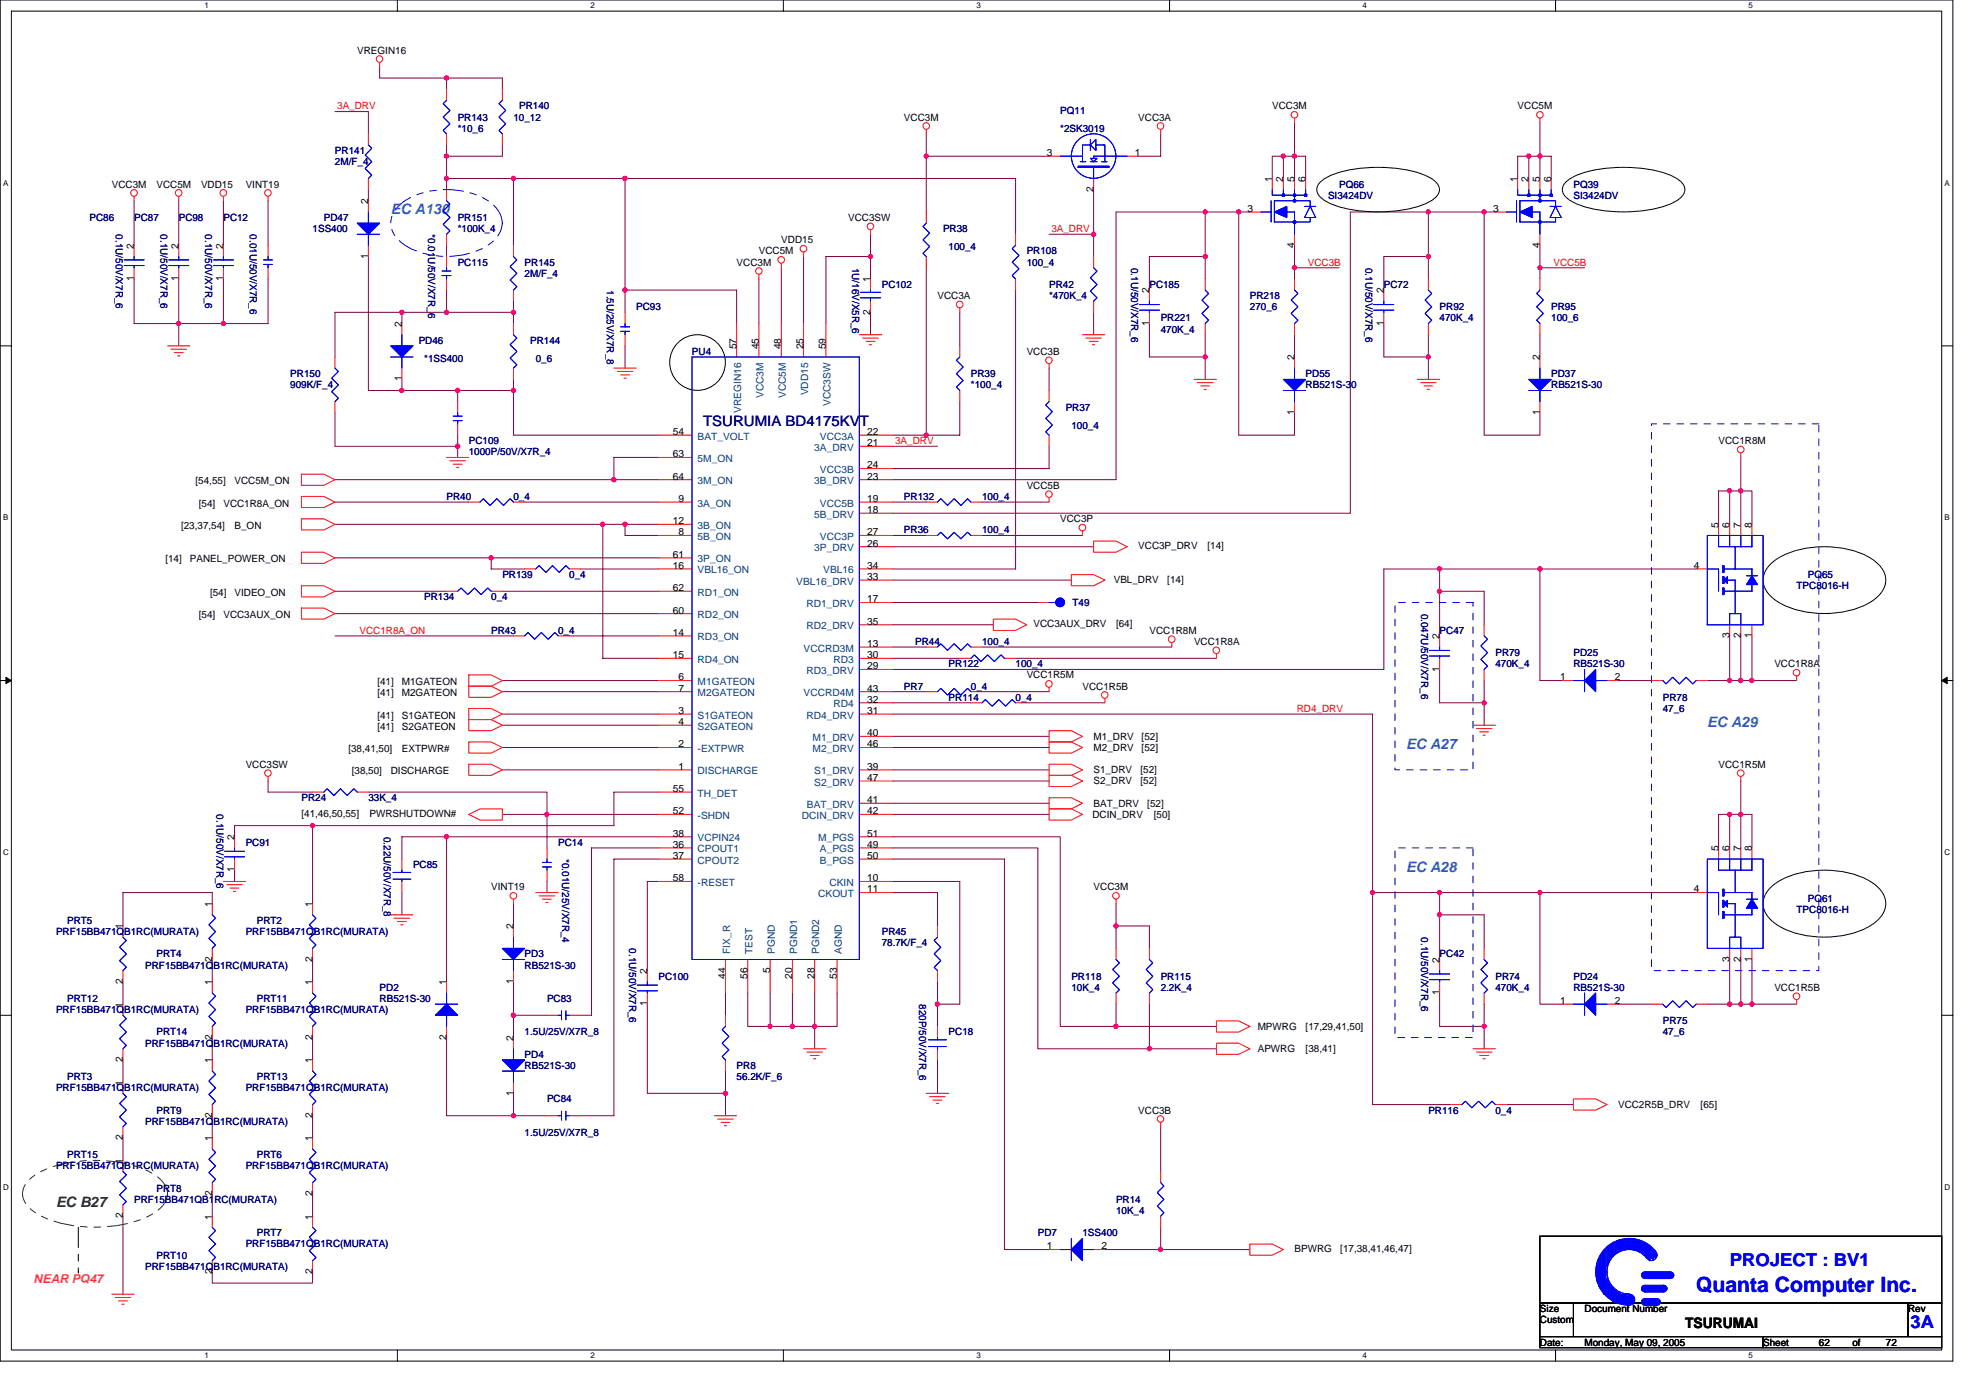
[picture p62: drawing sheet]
<svg xmlns="http://www.w3.org/2000/svg" width="297mm" height="210mm" viewBox="0 0 297 210" stroke-linecap="round" stroke-linejoin="round" font-family="sans-serif">
<defs><g id="words">
<text font-size="3.2" fill="#00f" x="254.8" y="194.1">Quanta Computer Inc.</text>
<g font-size="2.7" fill="#00f">
<text x="259.9" y="190.2">PROJECT : BV1</text>
<text x="287" y="199.6">3A</text>
</g>
<g font-size="2.2" fill="#0080ff">
<text x="58.7" y="32.1">EC A130</text>
<text x="211.3" y="112.6">EC A27</text>
<text x="256.5" y="109.3">EC A29</text>
<text x="211.3" y="131">EC A28</text>
</g>
<text font-size="2.2" fill="#000080" x="105.6" y="64">TSURUMIA BD4175KVT</text>
<text font-size="2.2" fill="#008000" x="8.4" y="181.3">EC B27</text>
<text font-size="2.2" x="253.2" y="199.5">TSURUMAI</text>
<text font-size="1.8" fill="#ff8000" x="5.1" y="192.8">NEAR PQ47</text>
<g font-size="1.5">
<text x="53.7" y="8.1">VREGIN16</text>
<text x="191.2" y="16.4">VCC3M</text>
<text x="228" y="16.4">VCC5M</text>
<text x="135.8" y="18.1">VCC3M</text>
<text x="157.3" y="23.5">3</text>
<text x="170.5" y="23.5">1</text>
<text x="171" y="18.1">VCC3A</text>
<text x="16.8" y="28.2">VCC3M</text>
<text x="23.5" y="28.2">VCC5M</text>
<text x="30.2" y="28.2">VDD15</text>
<text x="36.9" y="28.2">VINT19</text>
<text x="164.3" y="28.8" transform="rotate(-90 164.3 28.8)">2</text>
<text x="191.1" y="27.3" transform="rotate(-90 191.1 27.3)">1</text>
<text x="192.8" y="27.3" transform="rotate(-90 192.8 27.3)">2</text>
<text x="194.5" y="27.3" transform="rotate(-90 194.5 27.3)">5</text>
<text x="196.1" y="27.3" transform="rotate(-90 196.1 27.3)">6</text>
<text x="228" y="27.3" transform="rotate(-90 228 27.3)">1</text>
<text x="229.7" y="27.3" transform="rotate(-90 229.7 27.3)">2</text>
<text x="231.3" y="27.3" transform="rotate(-90 231.3 27.3)">5</text>
<text x="233" y="27.3" transform="rotate(-90 233 27.3)">6</text>
<text x="55.3" y="30.7" transform="rotate(-90 55.3 30.7)">2</text>
<text x="127.4" y="33.2">VCC3SW</text>
<text x="187.4" y="31.8">3</text>
<text x="224.3" y="31.8">3</text>
<text x="20.1" y="37.4" transform="rotate(-90 20.1 37.4)">2</text>
<text x="26.8" y="37.4" transform="rotate(-90 26.8 37.4)">2</text>
<text x="33.5" y="37.4" transform="rotate(-90 33.5 37.4)">2</text>
<text x="55.3" y="38.9" transform="rotate(-90 55.3 38.9)">1</text>
<text x="110.7" y="39.9">VCC3M</text>
<text x="114" y="38.2">VCC5M</text>
<text x="117.4" y="36.6">VDD15</text>
<text x="194.5" y="37.2" transform="rotate(-90 194.5 37.2)">4</text>
<text x="231.3" y="37.2" transform="rotate(-90 231.3 37.2)">4</text>
<text x="20.1" y="42.2" transform="rotate(-90 20.1 42.2)">1</text>
<text x="26.8" y="42.2" transform="rotate(-90 26.8 42.2)">1</text>
<text x="33.5" y="42.2" transform="rotate(-90 33.5 42.2)">1</text>
<text x="130.8" y="47.3" transform="rotate(-90 130.8 47.3)">2</text>
<text x="130.8" y="42.4" transform="rotate(-90 130.8 42.4)">1</text>
<text x="140.9" y="44.9">VCC3A</text>
<text x="172.7" y="44.1" transform="rotate(-90 172.7 44.1)">2</text>
<text x="207.9" y="44.1" transform="rotate(-90 207.9 44.1)">2</text>
<text x="60.4" y="49.1" transform="rotate(-90 60.4 49.1)">2</text>
<text x="110.7" y="52.5" transform="rotate(-90 110.7 52.5)">57</text>
<text x="114" y="52.5" transform="rotate(-90 114 52.5)">45</text>
<text x="117.4" y="52.5" transform="rotate(-90 117.4 52.5)">48</text>
<text x="120.7" y="52.5" transform="rotate(-90 120.7 52.5)">25</text>
<text x="124.1" y="52.5" transform="rotate(-90 124.1 52.5)">59</text>
<text x="154.3" y="53.3">VCC3B</text>
<text x="172.7" y="48.9" transform="rotate(-90 172.7 48.9)">1</text>
<text x="207.9" y="48.9" transform="rotate(-90 207.9 48.9)">1</text>
<text x="60.4" y="57.3" transform="rotate(-90 60.4 57.3)">1</text>
<text x="194.5" y="54.1" transform="rotate(-90 194.5 54.1)">2</text>
<text x="231.3" y="54.1" transform="rotate(-90 231.3 54.1)">2</text>
<text x="101.1" y="65.4">54</text>
<text x="130.3" y="65.4">22</text>
<text x="194.5" y="62.4" transform="rotate(-90 194.5 62.4)">1</text>
<text x="231.3" y="62.4" transform="rotate(-90 231.3 62.4)">1</text>
<text x="101.1" y="68.7">63</text>
<text x="130.3" y="70.4">24</text>
<text x="130.3" y="67">21</text>
<text x="258.2" y="66.7">VCC1R8M</text>
<text x="29.4" y="72.8">[54,55]</text>
<text x="29.9" y="76.1">[54]</text>
<text x="33.6" y="76.1">VCC1R8A_ON</text>
<text x="35.2" y="72.8">VCC5M_ON</text>
<text x="101.1" y="72.1">64</text>
<text x="102" y="75.4">9</text>
<text x="130.3" y="75.4">19</text>
<text x="130.3" y="77.1">18</text>
<text x="130.3" y="72.1">23</text>
<text x="154.3" y="73.4">VCC5B</text>
<text x="27.2" y="79.5">[23,37,54]</text>
<text x="35.2" y="79.5">B_ON</text>
<text x="101.1" y="78.8">12</text>
<text x="101.1" y="83.8">61</text>
<text x="102" y="80.4">8</text>
<text x="130.3" y="80.4">27</text>
<text x="130.3" y="82.1">26</text>
<text x="159.3" y="78.5">VCC3P</text>
<text x="171" y="82.5">VCC3P_DRV</text>
<text x="181.4" y="82.5">[14]</text>
<text x="258.2" y="79.3" transform="rotate(-90 258.2 79.3)">5</text>
<text x="259.9" y="79.3" transform="rotate(-90 259.9 79.3)">6</text>
<text x="261.5" y="79.3" transform="rotate(-90 261.5 79.3)">7</text>
<text x="263.2" y="79.3" transform="rotate(-90 263.2 79.3)">8</text>
<text x="24.8" y="84.5">[14]</text>
<text x="28.5" y="84.5">PANEL_POWER_ON</text>
<text x="31.6" y="89.5">[54]</text>
<text x="35.2" y="89.5">VIDEO_ON</text>
<text x="101.1" y="88.8">62</text>
<text x="101.1" y="85.5">16</text>
<text x="130.3" y="85.5">34</text>
<text x="130.3" y="87.1">33</text>
<text x="167.3" y="87.5">VBL_DRV</text>
<text x="175.4" y="87.5">[14]</text>
<text x="254.5" y="85.5">4</text>
<text x="29.9" y="92.9">[54]</text>
<text x="33.6" y="92.9">VCC3AUX_ON</text>
<text x="101.1" y="92.2">60</text>
<text x="101.1" y="95.5">14</text>
<text x="130.3" y="90.5">17</text>
<text x="130.3" y="93.9">35</text>
<text x="155.3" y="94.2">VCC3AUX_DRV</text>
<text x="167.7" y="94.2">[64]</text>
<text x="172.7" y="95.2">VCC1R8M</text>
<text x="259.9" y="95.9" transform="rotate(-90 259.9 95.9)">3</text>
<text x="261.5" y="95.9" transform="rotate(-90 261.5 95.9)">2</text>
<text x="263.2" y="95.9" transform="rotate(-90 263.2 95.9)">1</text>
<text x="101.1" y="98.9">15</text>
<text x="130.3" y="98.9">30</text>
<text x="130.3" y="97.2">13</text>
<text x="130.3" y="100.6">29</text>
<text x="154.3" y="101.9">VCC1R5M</text>
<text x="179.4" y="96.9">VCC1R8A</text>
<text x="216.3" y="100.9" transform="rotate(-90 216.3 100.9)">1</text>
<text x="216.3" y="96.1" transform="rotate(-90 216.3 96.1)">2</text>
<text x="266.6" y="100.3">VCC1R8A</text>
<text x="56.7" y="102.9">[41]</text>
<text x="56.7" y="104.6">[41]</text>
<text x="56.7" y="108">[41]</text>
<text x="60.4" y="102.9">M1GATEON</text>
<text x="60.4" y="104.6">M2GATEON</text>
<text x="60.4" y="108">S1GATEON</text>
<text x="102" y="107.3">3</text>
<text x="102" y="103.9">7</text>
<text x="102" y="102.2">6</text>
<text x="130.3" y="105.6">32</text>
<text x="130.3" y="103.9">43</text>
<text x="130.3" y="107.3">31</text>
<text x="162.6" y="103.6">VCC1R5B</text>
<text x="234.4" y="102.2">1</text>
<text x="242.6" y="102.2">2</text>
<text x="52.3" y="113">[38,41,50]</text>
<text x="56.7" y="109.6">[41]</text>
<text x="60.4" y="109.6">S2GATEON</text>
<text x="60.4" y="113">EXTPWR#</text>
<text x="102" y="112.3">2</text>
<text x="102" y="108.9">4</text>
<text x="130.3" y="110.6">40</text>
<text x="130.3" y="112.3">46</text>
<text x="164.3" y="111.1">M1_DRV</text>
<text x="164.3" y="112.8">M2_DRV</text>
<text x="171.5" y="111.1">[52]</text>
<text x="171.5" y="112.8">[52]</text>
<text x="36.9" y="115.3">VCC3SW</text>
<text x="52.8" y="116.4">[38,50]</text>
<text x="58.7" y="116.4">DISCHARGE</text>
<text x="101.1" y="119">55</text>
<text x="102" y="115.7">1</text>
<text x="130.3" y="115.7">39</text>
<text x="130.3" y="117.3">47</text>
<text x="164.3" y="116.2">S1_DRV</text>
<text x="164.3" y="117.9">S2_DRV</text>
<text x="171.4" y="116.2">[52]</text>
<text x="171.4" y="117.9">[52]</text>
<text x="258.2" y="115.3">VCC1R5M</text>
<text x="45.3" y="122.7">[41,46,50,55]</text>
<text x="55.5" y="122.7">PWRSHUTDOWN#</text>
<text x="101.1" y="125.7">38</text>
<text x="101.1" y="122.3">52</text>
<text x="130.3" y="125.7">51</text>
<text x="130.3" y="122.3">42</text>
<text x="130.3" y="120.7">41</text>
<text x="164.1" y="122.9">DCIN_DRV</text>
<text x="164.3" y="121.2">BAT_DRV</text>
<text x="172.4" y="121.2">[52]</text>
<text x="173.4" y="122.9">[50]</text>
<text x="35.2" y="131.1" transform="rotate(-90 35.2 131.1)">1</text>
<text x="35.2" y="126.2" transform="rotate(-90 35.2 126.2)">2</text>
<text x="101.1" y="127.4">36</text>
<text x="101.1" y="129.1">37</text>
<text x="130.3" y="127.4">49</text>
<text x="130.3" y="129.1">50</text>
<text x="258.2" y="127.9" transform="rotate(-90 258.2 127.9)">5</text>
<text x="259.9" y="127.9" transform="rotate(-90 259.9 127.9)">6</text>
<text x="261.5" y="127.9" transform="rotate(-90 261.5 127.9)">7</text>
<text x="263.2" y="127.9" transform="rotate(-90 263.2 127.9)">8</text>
<text x="31.9" y="136.3" transform="rotate(-90 31.9 136.3)">1</text>
<text x="46.9" y="136.3" transform="rotate(-90 46.9 136.3)">1</text>
<text x="73.8" y="133.8">VINT19</text>
<text x="101.1" y="132.4">58</text>
<text x="130.3" y="134.1">11</text>
<text x="130.3" y="132.4">10</text>
<text x="164.3" y="133.8">VCC3M</text>
<text x="254.5" y="134.1">4</text>
<text x="18.5" y="139.7" transform="rotate(-90 18.5 139.7)">1</text>
<text x="77.1" y="139.7" transform="rotate(-90 77.1 139.7)">2</text>
<text x="18.5" y="147.8" transform="rotate(-90 18.5 147.8)">2</text>
<text x="31.9" y="148" transform="rotate(-90 31.9 148)">1</text>
<text x="31.9" y="144.5" transform="rotate(-90 31.9 144.5)">2</text>
<text x="46.9" y="148" transform="rotate(-90 46.9 148)">1</text>
<text x="46.9" y="144.5" transform="rotate(-90 46.9 144.5)">2</text>
<text x="67.1" y="148" transform="rotate(-90 67.1 148)">1</text>
<text x="77.1" y="147.8" transform="rotate(-90 77.1 147.8)">1</text>
<text x="97.2" y="146.3" transform="rotate(-90 97.2 146.3)">2</text>
<text x="109" y="147" transform="rotate(-90 109 147)">44</text>
<text x="112.3" y="147" transform="rotate(-90 112.3 147)">56</text>
<text x="115.7" y="146.2" transform="rotate(-90 115.7 146.2)">5</text>
<text x="119" y="147" transform="rotate(-90 119 147)">20</text>
<text x="122.4" y="147" transform="rotate(-90 122.4 147)">28</text>
<text x="125.7" y="147" transform="rotate(-90 125.7 147)">53</text>
<text x="216.3" y="149.5" transform="rotate(-90 216.3 149.5)">1</text>
<text x="216.3" y="144.7" transform="rotate(-90 216.3 144.7)">2</text>
<text x="259.9" y="144.5" transform="rotate(-90 259.9 144.5)">3</text>
<text x="261.5" y="144.5" transform="rotate(-90 261.5 144.5)">2</text>
<text x="263.2" y="144.5" transform="rotate(-90 263.2 144.5)">1</text>
<text x="266.6" y="148.9">VCC1R5B</text>
<text x="18.5" y="151.4" transform="rotate(-90 18.5 151.4)">1</text>
<text x="97.2" y="151.2" transform="rotate(-90 97.2 151.2)">1</text>
<text x="189" y="154.7">MPWRG</text>
<text x="196.2" y="154.7">[17,29,41,50]</text>
<text x="234.4" y="150.9">1</text>
<text x="242.6" y="150.9">2</text>
<text x="18.5" y="159.6" transform="rotate(-90 18.5 159.6)">2</text>
<text x="31.9" y="159.8" transform="rotate(-90 31.9 159.8)">1</text>
<text x="31.9" y="156.2" transform="rotate(-90 31.9 156.2)">2</text>
<text x="46.9" y="159.8" transform="rotate(-90 46.9 159.8)">1</text>
<text x="46.9" y="156.2" transform="rotate(-90 46.9 156.2)">2</text>
<text x="67.1" y="156.2" transform="rotate(-90 67.1 156.2)">2</text>
<text x="77.1" y="156.4" transform="rotate(-90 77.1 156.4)">2</text>
<text x="189" y="158.1">APWRG</text>
<text x="196.2" y="158.1">[38,41]</text>
<text x="18.5" y="163.1" transform="rotate(-90 18.5 163.1)">1</text>
<text x="31.9" y="168" transform="rotate(-90 31.9 168)">2</text>
<text x="46.9" y="168" transform="rotate(-90 46.9 168)">2</text>
<text x="77.1" y="164.6" transform="rotate(-90 77.1 164.6)">1</text>
<text x="171" y="167.3">VCC3B</text>
<text x="243.1" y="166.5">VCC2R5B_DRV</text>
<text x="255.5" y="166.5">[65]</text>
<text x="18.5" y="171.3" transform="rotate(-90 18.5 171.3)">2</text>
<text x="31.9" y="171.5" transform="rotate(-90 31.9 171.5)">1</text>
<text x="46.9" y="171.5" transform="rotate(-90 46.9 171.5)">1</text>
<text x="18.5" y="174.9" transform="rotate(-90 18.5 174.9)">1</text>
<text x="31.9" y="179.7" transform="rotate(-90 31.9 179.7)">2</text>
<text x="46.9" y="179.7" transform="rotate(-90 46.9 179.7)">2</text>
<text x="18.5" y="183" transform="rotate(-90 18.5 183)">2</text>
<text x="31.9" y="183.2" transform="rotate(-90 31.9 183.2)">1</text>
<text x="46.9" y="183.2" transform="rotate(-90 46.9 183.2)">1</text>
<text x="31.9" y="191.4" transform="rotate(-90 31.9 191.4)">2</text>
<text x="46.9" y="191.4" transform="rotate(-90 46.9 191.4)">2</text>
<text x="157.3" y="187.7">1</text>
<text x="165.5" y="187.7">2</text>
<text x="194.5" y="188.1">BPWRG</text>
<text x="201.4" y="188.1">[17,38,41,46,47]</text>
<text x="231.4" y="197.1">Size</text>
<text x="238.1" y="197.1">Document Number</text>
<text x="286.7" y="197.1">Rev</text>
<text x="231.4" y="198.8">Custom</text>
<text x="231.4" y="202.2">Date:</text>
<text x="238.1" y="202.2">Monday, May 09, 2005</text>
<text x="264.9" y="202.2">Sheet</text>
<text x="273.3" y="202.2">62</text>
<text x="278.3" y="202.2">of</text>
<text x="283.4" y="202.2">72</text>
</g>
<g font-size="1.5" fill="#f00">
<text x="50.7" y="16.4">3A_DRV</text>
<text x="158" y="34.9">3A_DRV</text>
<text x="196.5" y="39.9">VCC3B</text>
<text x="233.4" y="39.9">VCC5B</text>
<text x="134.5" y="66.7">3A_DRV</text>
<text x="54" y="95.2">VCC1R8A_ON</text>
<text x="194.8" y="107">RD4_DRV</text>
</g>
<g font-size="1.5" fill="#000080">
<text x="78" y="16.4">PR140</text>
<text x="159.3" y="17.1">PQ11</text>
<text x="50.3" y="23.1">PR141</text>
<text x="68.8" y="18.1">PR143</text>
<text x="68.8" y="19.8">*10_6</text>
<text x="77.1" y="18.1">10_12</text>
<text x="159.3" y="19.8">*2SK3019</text>
<text x="50.3" y="24.8">2M/F_4</text>
<text x="199.5" y="29.8">SI3424DV</text>
<text x="201.2" y="28.2">PQ66</text>
<text x="236.4" y="28.2">PQ39</text>
<text x="236.4" y="29.8">SI3424DV</text>
<text x="13.4" y="33.2">PC86</text>
<text x="17.4" y="35.2" transform="rotate(90 17.4 35.2)">0.1U/50V/X7R_6</text>
<text x="20.1" y="33.2">PC87</text>
<text x="24.1" y="35.2" transform="rotate(90 24.1 35.2)">0.1U/50V/X7R_6</text>
<text x="26.9" y="33.2">PC98</text>
<text x="30.8" y="35.2" transform="rotate(90 30.8 35.2)">0.1U/50V/X7R_6</text>
<text x="33.6" y="33.2">PC12</text>
<text x="37.5" y="35.2" transform="rotate(90 37.5 35.2)">0.01U/50V/X7R_6</text>
<text x="47" y="34.9">1SS400</text>
<text x="48.7" y="33.2">PD47</text>
<text x="64.3" y="35.2" transform="rotate(90 64.3 35.2)">*0.01U/50V/X7R_6</text>
<text x="68.8" y="33.2">PR151</text>
<text x="68.8" y="34.9">*100K_4</text>
<text x="141.7" y="34.9">PR38</text>
<text x="68.8" y="39.9">PC115</text>
<text x="78.8" y="39.9">PR145</text>
<text x="78.8" y="41.6">2M/F_4</text>
<text x="128.1" y="40.2" transform="rotate(90 128.1 40.2)">1U/16V/X5R_6</text>
<text x="142.5" y="37.6">100_4</text>
<text x="154.3" y="38.2">PR108</text>
<text x="154.3" y="39.9">100_4</text>
<text x="170" y="40.2" transform="rotate(90 170 40.2)">0.1U/50V/X7R_6</text>
<text x="205.2" y="40.2" transform="rotate(90 205.2 40.2)">0.1U/50V/X7R_6</text>
<text x="91.2" y="43.6" transform="rotate(90 91.2 43.6)">1.5U/25V/X7R_8</text>
<text x="95.6" y="46.6">PC93</text>
<text x="132.5" y="43.3">PC102</text>
<text x="157.6" y="43.3">PR42</text>
<text x="157.6" y="44.9">*470K_4</text>
<text x="172.7" y="43.3">PC185</text>
<text x="187.8" y="44.9">PR218</text>
<text x="187.8" y="46.6">270_6</text>
<text x="207.9" y="43.3">PC72</text>
<text x="216.3" y="46.6">PR92</text>
<text x="233.1" y="46.6">PR95</text>
<text x="62.9" y="51.6">PD46</text>
<text x="79.7" y="51.6">PR144</text>
<text x="104" y="53.3">PU4</text>
<text x="174.4" y="48.3">PR221</text>
<text x="174.4" y="50">470K_4</text>
<text x="216.3" y="48.3">470K_4</text>
<text x="233.1" y="48.3">100_6</text>
<text x="43.6" y="56.7">PR150</text>
<text x="43.6" y="58.4">909K/F_4</text>
<text x="63.7" y="54.3">*1SS400</text>
<text x="80.5" y="54.3">0_6</text>
<text x="145.9" y="56.7">PR39</text>
<text x="145.9" y="58.4">*100_4</text>
<text x="196.2" y="56.7">PD55</text>
<text x="196.2" y="58.4">RB521S-30</text>
<text x="233.1" y="56.7">PD37</text>
<text x="233.1" y="58.4">RB521S-30</text>
<text x="160.1" y="61.7">PR37</text>
<text x="161" y="64.4">100_4</text>
<text x="70.4" y="66.7">PC109</text>
<text x="70.4" y="68.4">1000P/50V/X7R_4</text>
<text x="67.1" y="75.1">PR40</text>
<text x="77.1" y="75.1">0_4</text>
<text x="135.8" y="75.1">PR132</text>
<text x="147.5" y="75.1">100_4</text>
<text x="135.8" y="80.1">PR36</text>
<text x="147.5" y="80.1">100_4</text>
<text x="75.5" y="86.8">PR139</text>
<text x="85.5" y="86.8">0_4</text>
<text x="269.9" y="88.5">TPC8016-H</text>
<text x="271.6" y="86.8">PQ65</text>
<text x="63.7" y="90.2">PR134</text>
<text x="73.8" y="90.2">0_4</text>
<text x="73.8" y="95.2">PR43</text>
<text x="83.9" y="95.2">0_4</text>
<text x="161.1" y="91">T49</text>
<text x="213.5" y="92.2" transform="rotate(90 213.5 92.2)">0.047U/50V/X7R_6</text>
<text x="216.3" y="95.2">PC47</text>
<text x="137.5" y="96.9">PR44</text>
<text x="142.5" y="100.3">PR122</text>
<text x="147.5" y="96.9">100_4</text>
<text x="152.6" y="100.3">100_4</text>
<text x="224.7" y="98.6">PR79</text>
<text x="224.7" y="100.3">470K_4</text>
<text x="236.4" y="98.6">PD25</text>
<text x="236.4" y="100.3">RB521S-30</text>
<text x="135.8" y="103.6">PR7</text>
<text x="142.5" y="105.3">PR114</text>
<text x="145.9" y="103.6">0_4</text>
<text x="152.6" y="105.3">0_4</text>
<text x="249.8" y="105.3">PR78</text>
<text x="249.8" y="107">47_6</text>
<text x="32.5" y="122.4" transform="rotate(90 32.5 122.4)">0.1U/50V/X7R_6</text>
<text x="45.3" y="120.4">PR24</text>
<text x="55.3" y="120.4">33K_4</text>
<text x="57.7" y="125.7" transform="rotate(90 57.7 125.7)">0.22U/50V/X7R_8</text>
<text x="36.9" y="127.1">PC91</text>
<text x="62.1" y="130.4">PC85</text>
<text x="83.9" y="127.1">PC14</text>
<text x="84.5" y="129.1" transform="rotate(90 84.5 129.1)">*0.01U/25V/X7R_4</text>
<text x="269.9" y="137.1">TPC8016-H</text>
<text x="271.6" y="135.5">PQ61</text>
<text x="8.4" y="140.5">PRF15BB471QB1RC(MURATA)</text>
<text x="10.1" y="138.8">PRT5</text>
<text x="23.5" y="143.8">PRT4</text>
<text x="36.9" y="140.5">PRF15BB471QB1RC(MURATA)</text>
<text x="38.6" y="138.8">PRT2</text>
<text x="78.8" y="143.8">PD3</text>
<text x="94.5" y="142.5" transform="rotate(90 94.5 142.5)">0.1U/50V/X7R_6</text>
<text x="132.5" y="140.5">PR45</text>
<text x="132.5" y="142.2">78.7K/F_4</text>
<text x="213.5" y="140.8" transform="rotate(90 213.5 140.8)">0.1U/50V/X7R_6</text>
<text x="216.3" y="143.8">PC42</text>
<text x="21.8" y="145.5">PRF15BB471QB1RC(MURATA)</text>
<text x="57" y="148.9">PD2</text>
<text x="78.8" y="145.5">RB521S-30</text>
<text x="99" y="147.2">PC100</text>
<text x="161" y="147.2">PR118</text>
<text x="161" y="148.9">10K_4</text>
<text x="174.4" y="147.2">PR115</text>
<text x="174.4" y="148.9">2.2K_4</text>
<text x="224.7" y="147.2">PR74</text>
<text x="224.7" y="148.9">470K_4</text>
<text x="236.4" y="147.2">PD24</text>
<text x="236.4" y="148.9">RB521S-30</text>
<text x="8.4" y="152.2">PRF15BB471QB1RC(MURATA)</text>
<text x="10.1" y="150.6">PRT12</text>
<text x="23.5" y="155.6">PRT14</text>
<text x="36.9" y="152.2">PRF15BB471QB1RC(MURATA)</text>
<text x="38.6" y="150.6">PRT11</text>
<text x="57" y="150.6">RB521S-30</text>
<text x="78.8" y="155.6">1.5U/25V/X7R_8</text>
<text x="82.2" y="150.6">PC83</text>
<text x="138.1" y="150.9" transform="rotate(90 138.1 150.9)">820P/50V/X7R_6</text>
<text x="142.5" y="155.6">PC18</text>
<text x="249.8" y="153.9">PR75</text>
<text x="249.8" y="155.6">47_6</text>
<text x="21.8" y="157.2">PRF15BB471QB1RC(MURATA)</text>
<text x="78.8" y="158.9">PD4</text>
<text x="78.8" y="160.6">RB521S-30</text>
<text x="110.7" y="160.6">PR8</text>
<text x="8.4" y="164">PRF15BB471QB1RC(MURATA)</text>
<text x="10.1" y="162.3">PRT3</text>
<text x="23.5" y="167.3">PRT9</text>
<text x="36.9" y="164">PRF15BB471QB1RC(MURATA)</text>
<text x="38.6" y="162.3">PRT13</text>
<text x="82.2" y="165.6">PC84</text>
<text x="110.7" y="162.3">56.2K/F_6</text>
<text x="214.6" y="167.3">PR116</text>
<text x="224.7" y="167.3">0_4</text>
<text x="21.8" y="169">PRF15BB471QB1RC(MURATA)</text>
<text x="78.8" y="170.7">1.5U/25V/X7R_8</text>
<text x="8.4" y="175.7">PRF15BB471QB1RC(MURATA)</text>
<text x="10.1" y="174">PRT15</text>
<text x="23.5" y="179">PRT8</text>
<text x="36.9" y="175.7">PRF15BB471QB1RC(MURATA)</text>
<text x="38.6" y="174">PRT6</text>
<text x="20.1" y="180.7">PRF15BB471QB1RC(MURATA)</text>
<text x="38.6" y="185.8">PRT7</text>
<text x="155.9" y="185.8">PD7</text>
<text x="162.6" y="185.8">1SS400</text>
<text x="167.7" y="180.7">PR14</text>
<text x="167.7" y="182.4">10K_4</text>
<text x="21.8" y="190.8">PRF15BB471QB1RC(MURATA)</text>
<text x="23.5" y="189.1">PRT10</text>
<text x="36.9" y="187.4">PRF15BB471QB1RC(MURATA)</text>
</g>
<g font-size="1.5" fill="#004080">
<text x="114.7" y="59.8" transform="rotate(-90 114.7 59.8)">VCC3M</text>
<text x="118.1" y="59.8" transform="rotate(-90 118.1 59.8)">VCC5M</text>
<text x="121.4" y="59.4" transform="rotate(-90 121.4 59.4)">VDD15</text>
<text x="111.4" y="62" transform="rotate(-90 111.4 62)">VREGIN16</text>
<text x="124.8" y="61" transform="rotate(-90 124.8 61)">VCC3SW</text>
<text x="104.8" y="66.1">BAT_VOLT</text>
<text x="104.8" y="69.4">5M_ON</text>
<text x="122.3" y="67.7">3A_DRV</text>
<text x="123.2" y="71.1">VCC3B</text>
<text x="123.2" y="66.1">VCC3A</text>
<text x="104.8" y="76.1">3A_ON</text>
<text x="104.8" y="72.7">3M_ON</text>
<text x="122.3" y="77.8">5B_DRV</text>
<text x="122.3" y="72.7">3B_DRV</text>
<text x="123.2" y="76.1">VCC5B</text>
<text x="104.8" y="79.5">3B_ON</text>
<text x="104.8" y="81.1">5B_ON</text>
<text x="122.3" y="82.8">3P_DRV</text>
<text x="123.2" y="81.1">VCC3P</text>
<text x="104.8" y="84.5">3P_ON</text>
<text x="104.8" y="89.5">RD1_ON</text>
<text x="104.8" y="86.2">VBL16_ON</text>
<text x="119.6" y="87.8">VBL16_DRV</text>
<text x="123.7" y="86.2">VBL16</text>
<text x="104.8" y="92.9">RD2_ON</text>
<text x="121.2" y="91.2">RD1_DRV</text>
<text x="121.2" y="94.6">RD2_DRV</text>
<text x="104.8" y="96.2">RD3_ON</text>
<text x="104.8" y="99.6">RD4_ON</text>
<text x="120.7" y="97.9">VCCRD3M</text>
<text x="121.2" y="101.3">RD3_DRV</text>
<text x="125.2" y="99.6">RD3</text>
<text x="104.8" y="108">S1GATEON</text>
<text x="104.8" y="104.6">M2GATEON</text>
<text x="104.8" y="102.9">M1GATEON</text>
<text x="120.7" y="104.6">VCCRD4M</text>
<text x="121.2" y="108">RD4_DRV</text>
<text x="125.2" y="106.3">RD4</text>
<text x="104.8" y="113">-EXTPWR</text>
<text x="104.8" y="109.6">S2GATEON</text>
<text x="122.1" y="111.3">M1_DRV</text>
<text x="122.1" y="113">M2_DRV</text>
<text x="104.8" y="116.4">DISCHARGE</text>
<text x="104.8" y="119.7">TH_DET</text>
<text x="122.3" y="116.4">S1_DRV</text>
<text x="122.3" y="118">S2_DRV</text>
<text x="104.8" y="123">-SHDN</text>
<text x="120.5" y="123">DCIN_DRV</text>
<text x="121.2" y="121.4">BAT_DRV</text>
<text x="104.8" y="126.4">VCPIN24</text>
<text x="104.8" y="128.1">CPOUT1</text>
<text x="104.8" y="129.8">CPOUT2</text>
<text x="122.9" y="126.4">M_PGS</text>
<text x="123.2" y="128.1">A_PGS</text>
<text x="123.2" y="129.8">B_PGS</text>
<text x="104.8" y="133.1">-RESET</text>
<text x="122.9" y="134.8">CKOUT</text>
<text x="124.6" y="133.1">CKIN</text>
<text x="109.7" y="143.3" transform="rotate(-90 109.7 143.3)">FIX_R</text>
<text x="113" y="143.3" transform="rotate(-90 113 143.3)">TEST</text>
<text x="116.4" y="143.3" transform="rotate(-90 116.4 143.3)">PGND</text>
<text x="119.8" y="143.3" transform="rotate(-90 119.8 143.3)">PGND1</text>
<text x="123.1" y="143.3" transform="rotate(-90 123.1 143.3)">PGND2</text>
<text x="126.5" y="143.3" transform="rotate(-90 126.5 143.3)">AGND</text>
</g>
<g font-size="1.2">
<text x="30.7" y="1.3">1</text>
<text x="88.7" y="1.3">2</text>
<text x="146.7" y="1.3">3</text>
<text x="204.7" y="1.3">4</text>
<text x="262.7" y="1.3">5</text>
<text x=".5" y="27.9">A</text>
<text x="292.2" y="27.9">A</text>
<text x=".5" y="78.2">B</text>
<text x="292.2" y="78.2">B</text>
<text x=".5" y="128.5">C</text>
<text x="292.2" y="128.5">C</text>
<text x=".5" y="178.8">D</text>
<text x="292.2" y="178.8">D</text>
<text x="30.7" y="204.1">1</text>
<text x="88.7" y="204.1">2</text>
<text x="146.7" y="204.1">3</text>
<text x="204.7" y="204.1">4</text>
<text x="262.7" y="204.1">5</text>
</g>
</g></defs>
<path d="M0 0h293.4v204.5h-293.4zM1.7 1.7h290v201.1h-290z" fill="none" stroke="#000" stroke-width=".15"/>
<g fill="#fff">
<path d="M30.7 .2h.7v1.3h-.7z"/>
<path d="M30.7 203h.7v1.4h-.7z"/>
</g>
<path d="M59.7 0v1.7M59.7 202.8v1.7" fill="none" stroke="#000" stroke-width=".15"/>
<g fill="#fff">
<path d="M88.7 .2h.7v1.3h-.7z"/>
<path d="M88.7 203h.7v1.4h-.7z"/>
</g>
<path d="M117.7 0v1.7M117.7 202.8v1.7" fill="none" stroke="#000" stroke-width=".15"/>
<g fill="#fff">
<path d="M146.7 .2h.7v1.3h-.7z"/>
<path d="M146.7 203h.7v1.4h-.7z"/>
</g>
<path d="M175.7 0v1.7M175.7 202.8v1.7" fill="none" stroke="#000" stroke-width=".15"/>
<g fill="#fff">
<path d="M204.7 .2h.7v1.3h-.7z"/>
<path d="M204.7 203h.7v1.4h-.7z"/>
</g>
<path d="M233.7 0v1.7M233.7 202.8v1.7" fill="none" stroke="#000" stroke-width=".15"/>
<g fill="#fff">
<path d="M262.7 .2h.7v1.3h-.7z"/>
<path d="M262.7 203h.7v1.4h-.7z"/>
<path d="M.5 26.8h.7v1.4h-.7z"/>
<path d="M292.2 26.8h.7v1.4h-.7z"/>
<path d="M.5 77.1h.7v1.3h-.7z"/>
<path d="M292.2 77.1h.7v1.3h-.7z"/>
</g>
<path d="M0 52h1.7M291.7 52h1.7" fill="none" stroke="#000" stroke-width=".15"/>
<g fill="#fff">
<path d="M.5 127.4h.8v1.3h-.8z"/>
<path d="M292.2 127.4h.8v1.3h-.8z"/>
</g>
<path d="M0 102.3h1.7M291.7 102.3h1.7" fill="none" stroke="#000" stroke-width=".15"/>
<path d="M.9 101.8l.8 .5-.8 .4zM291.7 102.3l.9-.5v.9z" fill="#000" stroke="#000" stroke-width=".15"/>
<g fill="#fff">
<path d="M.5 177.7h.8v1.3h-.8z"/>
<path d="M292.2 177.7h.8v1.3h-.8z"/>
</g>
<g fill="none" stroke="#000" stroke-width=".15">
<path d="M198.2 27.5a8.6 8.6 0 0 1 5-2 22.3 22.3 0 0 1 10.8 .8 3.8 3.8 0 0 1 2.2 1.7 1.61 1.61 0 0 1-.8 1.9 15.1 15.1 0 0 1-8.4 1.9 15 15 0 0 1-8.3-1.9 1.57 1.57 0 0 1-.5-2.4zM235.1 27.5a8.6 8.6 0 0 1 5-2 22.2 22.2 0 0 1 10.8 .8 3.8 3.8 0 0 1 2.2 1.7 1.61 1.61 0 0 1-.8 1.9 15.1 15.1 0 0 1-8.4 1.9 15 15 0 0 1-8.3-1.9 1.57 1.57 0 0 1-.5-2.4zM265.8 85a10.1 10.1 0 0 1 6.9-2.8 13.2 13.2 0 0 1 9.1 2.2 3.2 3.2 0 0 1 0 5.5 13.5 13.5 0 0 1-10.4 2.1 9.6 9.6 0 0 1-5.6-2.7 3 3 0 0 1 0-4.3zM265.8 133.6a10.1 10.1 0 0 1 6.9-2.8 13.2 13.2 0 0 1 9.1 2.2 3.3 3.3 0 0 1 0 5.5 13.5 13.5 0 0 1-10.4 2.1 9.6 9.6 0 0 1-5.6-2.7 3.1 3.1 0 0 1 0-4.3zM0 152.5h1.7M291.7 152.5h1.7M231.4 195.8h5v5h-5zM231.4 185.7h60.3v10.1h-60.3zM236.4 195.8h50.3v5h-50.3zM286.7 195.8h5v5h-5zM231.4 200.8h33.5v1.7h-33.5zM264.9 200.8h26.8v1.7h-26.8z"/>
<circle cx="104.8" cy="54.5" r="4.2"/>
</g>
<g fill="none" stroke="#800040" stroke-width=".15">
<path d="M50.3 16.8h5v3.3M57 10.1v1.6h18.5v1.7M67.1 11.7v1.7M194.5 18.4v8.4M231.4 18.4v8.4M20.1 30.2v6.7M26.9 30.2v6.7M33.6 30.2v6.7M40.3 30.2v6.7M55.3 28.5v1.7M55.3 38.5v20.2h21.8M67.1 21.8v6.7"/>
<path d="M67.1 36.9v1.6M67.1 26.8h85.5v8.4M75.5 21.8v1.7h-8.4M77.1 26.8v10.1M93.9 26.8v20.1M120.7 38.5v10.1M130.8 38.5h-6.7v10.1M130.8 35.2v6.7M139.2 20.1v11.8M139.2 23.5h18.4M157.6 35.2h6.7M164.3 28.5v10"/>
<path d="M174.4 20.1v3.4h-3.4M181.1 38.5h-8.4v5.1M181.1 31.9v10M186.1 31.9v33.5h8.4v-3.4M187.8 31.9h-20.1v40.2h-33.5M191.2 26.8v-3.3h5v3.3M192.8 23.5v3.3M194.5 36.9v5M214.6 38.5h-6.7v5.1M214.6 31.9v10M223 31.9v33.5h8.4v-3.4M224.7 31.9h-21.8v45.2h-68.7"/>
<path d="M228 26.8v-3.3h5.1v3.3M229.7 23.5v3.3M231.4 36.9v5M20.1 41.9v6.7h20.2v-6.7M26.9 41.9v10.1M33.6 41.9v6.7M60.4 46.9v1.7M60.4 57v1.7M67.1 43.6v3.3M68.8 58.7v1.6M77.1 45.3v3.3M77.1 57v8.4h21.9"/>
<path d="M77.1 46.9h-26.8v6.7M93.9 52v3.3M93.9 43.6h16.8v5M114 41.9v6.7M117.4 40.2v8.4M130.8 46.9v3.4M139.2 40.2v25.2M144.2 46.9v5.1M152.6 43.6v41.9h-18.4M157.6 55.3v3.4M164.3 46.9v3.4M172.7 48.6v5h8.4"/>
<path d="M181.1 50.3v6.7M194.5 50.3v3.3M194.5 40.2h6.7M207.9 48.6v5h6.7M214.6 50.3v6.7M231.4 50.3v3.3M231.4 40.2h6.7M50.3 75.4h20.1M50.3 72.1h41.9M50.3 78.8h48.7M50.3 62v5.1h18.5M68.8 65.4v3.3"/>
<path d="M78.8 75.4h20.2M90.6 78.8v20.1h8.4M93.9 78.8v1.7h5.1M99 68.7h-6.8v3.4h6.8M134.2 75.4h5M134.2 67.1h6.7M144.2 60.3v5.1h-10M147.5 75.4h10.1M157.6 67.1v3.3h-23.4M258.2 78.8v-5h1.7v5M259.9 73.8h3.3v5M261.6 68.7v10.1"/>
<path d="M50.3 83.8h48.7M50.3 88.8h16.8M50.3 92.2h48.7M50.3 95.5h26.8M73.8 83.8v1.7h5M75.5 88.8h23.5M85.5 95.5h13.5M87.2 85.5h11.8M134.2 80.5h5M134.2 98.9h10M134.2 82.1h30.1M134.2 87.2h26.8"/>
<path d="M134.2 90.5h21.7M134.2 93.9h15M134.2 97.2h5M147.5 80.5h15.1M147.5 97.2h28.6M152.6 98.9h30.2M216.3 88.8h6.7v5.1M216.3 85.5v10M231.4 85.5v16.8h3.3M254.8 85.5h-46.9v15.1h-73.7M259.9 95.5v6.8M261.6 95.5v6.8"/>
<path d="M263.2 95.5v6.8M40.3 117.3v1.7h6.7M55.3 119h26.9v3.4h16.8M75.5 102.3h23.5M75.5 103.9h23.5M75.5 107.3h23.5M75.5 109h23.5M75.5 112.3h23.5M75.5 115.7h23.5M99 119h-6.8v5.1h-45.2v11.7M134.2 103.9h5M134.2 107.3h72v58.7h11.8"/>
<path d="M134.2 112.3h23.4M134.2 115.7h23.4M134.2 110.6h23.4M134.2 117.3h23.4M134.2 105.6h11.7M147.5 103.9h10.1M154.3 105.6h11.7M216.3 100.6v5h6.7M223 102.3v6.7M243.1 102.3h5M256.5 102.3h13.4M261.6 117.3v10.1"/>
<path d="M31.9 135.8v-1.7h-13.4v5M35.2 130.7v1.7M47 124.1h-11.8v1.6M60.4 134.1v3.4M67.1 125.7v21.8M75.5 122.4h6.7v5M77.1 135.8v3.3M82.2 132.4v1.7M99 129.1h-6.8v38.5h-5M99 132.4h-1.7v13.4M99 125.7h-38.6v3.4M99 127.4h-10.1v25.1h-1.7"/>
<path d="M134.2 134.1h6.7v5M134.2 125.7h25.1v28.5h8.4M134.2 127.4h21.7v30.2h16.8M134.2 122.4h23.4M134.2 132.4h10v18.5h-3.3M134.2 129.1h16.7v58.6h6.7M134.2 120.7h23.4M167.7 139.1h5v3.4M167.7 135.8v6.7M206.2 134.1h48.6M216.3 137.5h6.7v5M216.3 134.1v10.1"/>
<path d="M231.4 134.1v16.8h3.3M258.2 127.4v-5h5v5M259.9 122.4v5M18.5 147.5v3.4M18.5 159.3v3.3M31.9 144.2v3.3M31.9 155.9v3.4M47 144.2v3.3M47 155.9v3.4M67.1 155.9v11.7h10M77.1 147.5v8.4M77.1 152.5h5.1"/>
<path d="M97.3 150.9v13.4h11.7v3.3M109 149.2v3.3M112.3 149.2v5h13.5v-5M115.7 149.2v5M119.1 149.2v5M122.4 149.2v8.4M140.9 147.5v6.7M140.9 159.3v5M167.7 150.9v3.3h15.1M172.7 150.9v6.7h10.1M216.3 149.2v5h6.7M223 150.9v6.7"/>
<path d="M243.1 150.9h5M256.5 150.9h13.4M259.9 144.2v6.7M261.6 144.2v6.7M263.2 144.2v6.7M18.5 171v3.3M31.9 167.6v3.4M31.9 179.4v3.3M47 167.6v3.4M47 179.4v3.3M77.1 164.3v3.3h5.1M109 160.9v3.4"/>
<path d="M174.4 169.3v6.7M226.4 166h10M18.5 182.7v11.8M31.9 191.1v1.7h15.1v-1.7M166 187.7h21.8M174.4 184.4v3.3"/>
</g>
<g fill="#f0f" stroke="#f0f" stroke-width=".15">
<circle cx="92.2" cy="72.1" r=".33"/>
<circle cx="90.5" cy="78.8" r=".32"/>
<circle cx="73.8" cy="83.8" r=".32"/>
<circle cx="93.9" cy="78.8" r=".33"/>
<circle cx="82.2" cy="122.4" r=".32"/>
<circle cx="47" cy="124" r=".32"/>
<circle cx="67.1" cy="125.7" r=".33"/>
<circle cx="77.1" cy="152.5" r=".33"/>
<circle cx="77.1" cy="167.6" r=".33"/>
<circle cx="60.4" cy="46.9" r=".33"/>
<circle cx="130.8" cy="38.5" r=".32"/>
<circle cx="139.2" cy="65.4" r=".32"/>
<circle cx="67.1" cy="11.7" r=".33"/>
<circle cx="93.9" cy="26.8" r=".33"/>
<circle cx="139.2" cy="23.5" r=".32"/>
<circle cx="164.3" cy="35.2" r=".32"/>
<circle cx="229.7" cy="23.5" r=".33"/>
<circle cx="231.4" cy="23.5" r=".32"/>
<circle cx="231.4" cy="40.2" r=".32"/>
<circle cx="140.8" cy="150.9" r=".32"/>
<circle cx="174.4" cy="187.7" r=".33"/>
<circle cx="167.7" cy="154.2" r=".33"/>
<circle cx="172.7" cy="157.6" r=".32"/>
<circle cx="259.9" cy="102.2" r=".33"/>
<circle cx="261.5" cy="102.2" r=".33"/>
<circle cx="263.2" cy="102.2" r=".33"/>
<circle cx="259.9" cy="73.7" r=".33"/>
<circle cx="261.5" cy="73.7" r=".33"/>
<circle cx="216.3" cy="85.5" r=".32"/>
<circle cx="259.9" cy="122.4" r=".33"/>
<circle cx="261.5" cy="122.4" r=".33"/>
<circle cx="259.9" cy="150.9" r=".33"/>
<circle cx="261.5" cy="150.9" r=".33"/>
<circle cx="263.2" cy="150.9" r=".33"/>
<circle cx="194.5" cy="40.2" r=".33"/>
<circle cx="186.1" cy="31.8" r=".33"/>
<circle cx="181.1" cy="31.8" r=".32"/>
<circle cx="181.1" cy="38.5" r=".32"/>
<circle cx="192.8" cy="23.5" r=".33"/>
<circle cx="167.7" cy="139.1" r=".33"/>
<circle cx="194.5" cy="23.5" r=".33"/>
<circle cx="216.3" cy="88.8" r=".32"/>
<circle cx="231.4" cy="85.5" r=".32"/>
<circle cx="93.9" cy="43.6" r=".33"/>
<circle cx="109" cy="164.3" r=".33"/>
<circle cx="77.1" cy="46.9" r=".33"/>
<circle cx="77.1" cy="58.7" r=".33"/>
<circle cx="60.4" cy="58.7" r=".33"/>
<circle cx="67.1" cy="46.9" r=".33"/>
<circle cx="68.8" cy="58.7" r=".33"/>
<circle cx="115.7" cy="154.2" r=".32"/>
<circle cx="216.3" cy="137.4" r=".32"/>
<circle cx="216.3" cy="134.1" r=".32"/>
<circle cx="231.4" cy="134.1" r=".32"/>
<circle cx="33.6" cy="48.6" r=".33"/>
<circle cx="67.1" cy="23.5" r=".33"/>
<circle cx="67.1" cy="26.8" r=".33"/>
<circle cx="77.1" cy="26.8" r=".33"/>
<circle cx="181.1" cy="53.6" r=".32"/>
<circle cx="68.8" cy="67" r=".33"/>
<circle cx="26.8" cy="48.6" r=".33"/>
<circle cx="119" cy="154.2" r=".33"/>
<circle cx="223" cy="154.2" r=".32"/>
<circle cx="223" cy="105.6" r=".32"/>
<circle cx="122.4" cy="154.2" r=".32"/>
<circle cx="214.6" cy="31.8" r=".32"/>
<circle cx="214.6" cy="38.5" r=".32"/>
<circle cx="214.6" cy="53.6" r=".32"/>
<circle cx="223" cy="31.8" r=".32"/>
<circle cx="206.2" cy="134.1" r=".32"/>
</g>
<g fill="none" stroke="#f00" stroke-width=".15">
<path d="M57 9.4v.7M67.1 13.4v1.7M75.5 13.4v1.7M139.2 19.5v.6M174.4 19.5v.6M194.5 17.8v.6M231.4 17.8v.6M20.1 29.5v.7M20.1 36.9v1.6M26.9 29.5v.7M26.9 36.9v1.6M33.6 29.5v.7"/>
<path d="M33.6 36.9v1.6M40.3 29.5v.7M40.3 36.9v1.6M55.3 20.1v1.7M55.3 26.8v1.7M55.3 30.2v1.7M55.3 36.9v1.6M67.1 20.1v1.7M67.1 28.5v1.7M67.1 35.2v1.7M67.1 38.5v1.7M75.5 20.1v1.7"/>
<path d="M77.1 36.9v1.6M117.4 39.6v.6M120.7 37.9v.6M130.8 34.5v.7M139.2 31.9v1.6M139.2 38.5v1.7M152.6 35.2v1.7M157.6 23.5h1.7M164.3 26.8v1.7M164.3 38.5v1.7M169.4 23.5h1.6M187.8 31.9h1.7"/>
<path d="M191.2 26.8v1.7M192.8 26.8v1.7M194.5 26.8v1.7M194.5 35.2v1.7M196.2 26.8v1.7M224.7 31.9h1.7M228 26.8v1.7M229.7 26.8v1.7M231.4 26.8v1.7M231.4 35.2v1.7M233.1 26.8v1.7M20.1 40.2v1.7"/>
<path d="M25.2 52h3.3M25.7 52.5h2.3M26.2 53h1.3M26.7 53.5h.3M26.9 40.2v1.7M33.6 40.2v1.7M40.3 40.2v1.7M50.3 53.6v1.7M60.4 48.6v1.7M60.4 55.3v1.7M67.1 41.9v1.7M77.1 43.6v1.7"/>
<path d="M77.1 48.6v1.7M77.1 55.3v1.7M92.2 55.3h3.4M92.7 55.8h2.4M93.2 56.3h1.4M93.7 56.8h.4M93.9 46.9v1.7M93.9 50.3v1.7M110.7 48.6v5M114 41.2v.7M114 48.6v5M117.4 48.6v5"/>
<path d="M120.7 48.6v5M124.1 48.6v5M129.1 50.3h3.4M129.6 50.8h2.4M130.1 51.3h1.4M130.6 51.8h.4M130.8 41.9v1.7M130.8 45.3v1.6M144.2 46.3v.6M144.2 52v1.6M144.2 58.7v1.6M152.6 41.9v1.7"/>
<path d="M157.6 54.7v.6M157.6 58.7v1.6M162.6 50.3h3.4M163.1 50.8h2.4M163.7 51.3h1.3M164.1 51.8h.4M164.3 45.3v1.6M172.7 43.6v1.7M172.7 46.9v1.7M179.4 57h3.4M179.9 57.5h2.4M180.4 58h1.4"/>
<path d="M180.9 58.5h.3M181.1 41.9v1.7M181.1 48.6v1.7M194.5 41.9v1.7M194.5 48.6v1.7M194.5 53.6v1.7M207.9 43.6v1.7M207.9 46.9v1.7M212.9 57h3.4M213.4 57.5h2.4M213.9 58h1.4M214.4 58.5h.4"/>
<path d="M214.6 41.9v1.7M214.6 48.6v1.7M231.4 41.9v1.7M231.4 48.6v1.7M231.4 53.6v1.7M45.3 71.2h3.4l1.6 .9-1.6 .8h-3.4zM45.3 74.6h3.4l1.6 .8-1.6 .9h-3.4zM45.3 78h3.4l1.6 .8-1.6 .8h-3.4zM50.3 60.3v1.7M67.1 68.7h3.3M67.6 69.2h2.3M68.1 69.7h1.3"/>
<path d="M68.6 70.2h.3M68.8 60.3v1.7M68.8 63.7v1.7M70.4 75.4h1.7M77.1 75.4h1.7M99 68.7h5M99 75.4h5M99 78.8h5M99 72.1h5M99 65.4h5M129.1 75.4h5.1M129.1 77.1h5.1"/>
<path d="M129.1 70.4h5.1M129.1 72.1h5.1M129.1 67.1h5.1M129.1 65.4h5.1M139.2 75.4h1.7M145.9 75.4h1.6M157.6 65.4v1.7M157.6 74.8v.6M162.6 79.8v.7M194.5 60.3v1.7M231.4 60.3v1.7M258.2 78.8v1.7"/>
<path d="M259.9 78.8v1.7M261.6 68.1v.6M261.6 78.8v1.7M263.2 78.8v1.7M45.3 83h3.4l1.6 .8-1.6 .8h-3.4zM45.3 88h3.4l1.6 .8-1.6 .9h-3.4zM45.3 91.4h3.4l1.6 .8-1.6 .8h-3.4zM67.1 88.8h1.7M73.8 88.8h1.7M77.1 95.5h1.7M78.8 85.5h1.7M83.9 95.5h1.6"/>
<path d="M85.5 85.5h1.7M99 98.9h5M99 95.5h5M99 88.8h5M99 85.5h5M99 80.5h5M99 92.2h5M99 83.8h5M129.1 98.9h5.1M129.1 90.5h5.1M129.1 85.5h5.1M129.1 97.2h5.1"/>
<path d="M129.1 80.5h5.1M129.1 93.9h5.1M129.1 87.2h5.1M129.1 82.1h5.1M139.2 97.2h1.7M139.2 80.5h1.7M144.2 98.9h1.7M145.9 97.2h1.6M145.9 80.5h1.6M149.2 93h3.4l1.7 .9-1.7 .8h-3.4zM150.9 98.9h1.7M155.9 90.5h1.7"/>
<path d="M161 86.3h3.3l1.7 .9-1.7 .8h-3.3zM164.3 81.3h3.4l1.7 .8-1.7 .9h-3.4zM176.1 96.6v.6M182.8 98.2v.7M216.3 95.5v1.7M216.3 98.9v1.7M223 93.9v1.6M254.8 85.5h1.7M259.9 93.9v1.6M261.6 93.9v1.6M263.2 93.9v1.6M40.3 116.7v.6"/>
<path d="M47 119h1.7M53.7 119h1.6M70.4 101.4h3.4l1.7 .9-1.7 .8h-3.4zM70.4 103.1h3.4l1.7 .8-1.7 .9h-3.4zM70.4 106.4h3.4l1.7 .9-1.7 .8h-3.4zM70.4 108.1h3.4l1.7 .9-1.7 .8h-3.4zM70.4 111.5h3.4l1.7 .8-1.7 .9h-3.4zM70.4 114.8h3.4l1.7 .9-1.7 .8h-3.4zM99 109h5M99 119h5M99 102.3h5M99 103.9h5"/>
<path d="M99 107.3h5M99 112.3h5M99 115.7h5M129.1 105.6h5.1M129.1 103.9h5.1M129.1 107.3h5.1M129.1 112.3h5.1M129.1 100.6h5.1M129.1 115.7h5.1M129.1 110.6h5.1M129.1 117.3h5.1M139.2 103.9h1.7"/>
<path d="M145.9 105.6h1.6M145.9 103.9h1.6M152.6 105.6h1.7M157.6 109.8h3.4l1.6 .8-1.6 .9h-3.4zM157.6 111.5h3.4l1.6 .8-1.6 .9h-3.4zM157.6 114.8h3.4l1.6 .9-1.6 .8h-3.4zM157.6 116.5h3.4l1.6 .8-1.6 .9h-3.4zM157.6 119.9h3.4l1.6 .8-1.6 .8h-3.4zM157.6 103.3v.6M166 104.9v.7M221.3 109h3.4M221.8 109.5h2.4"/>
<path d="M222.3 110h1.4M222.8 110.5h.4M223 100.6v1.7M234.7 102.3h1.7M241.4 102.3h1.7M248.1 102.3h1.7M254.8 102.3h1.7M261.6 116.7v.6M269.9 101.6v.7M18.5 139.1v1.7M31.9 135.8v1.7M33.6 132.4h3.3"/>
<path d="M34.1 132.9h2.3M34.6 133.4h1.3M35.1 133.9h.3M35.2 125.7v1.7M35.2 129.1v1.6M47 135.8v1.7M58.7 137.5h3.4M59.2 138h2.3M59.7 138.5h1.4M60.2 139h.4M60.4 129.1v1.6M60.4 132.4v1.7"/>
<path d="M70.4 122.4l1.7-.9h3.4v1.7h-3.4zM77.1 135.1v.7M77.1 139.1v1.7M80.5 134.1h3.4M81 134.6h2.4M81.5 135.1h1.3M82 135.6h.4M82.2 127.4v1.7M82.2 130.7v1.7M99 132.4h5M99 125.7h5M99 122.4h5"/>
<path d="M99 127.4h5M99 129.1h5M129.1 132.4h5.1M129.1 134.1h5.1M129.1 125.7h5.1M129.1 122.4h5.1M129.1 127.4h5.1M129.1 129.1h5.1M129.1 120.7h5.1M140.9 139.1v1.7M157.6 121.5h3.4l1.6 .9-1.6 .8h-3.4zM167.7 135.1v.7"/>
<path d="M254.8 134.1h1.7M258.2 127.4v1.7M259.9 127.4v1.7M261.6 127.4v1.7M263.2 127.4v1.7M18.5 145.8v1.7M18.5 150.9v1.6M18.5 157.6v1.7M31.9 142.5v1.7M31.9 147.5v1.7M31.9 154.2v1.7M31.9 159.3v1.6"/>
<path d="M47 142.5v1.7M47 147.5v1.7M47 154.2v1.7M47 159.3v1.6M67.1 147.5v1.7M67.1 154.2v1.7M77.1 145.8v1.7M77.1 155.9v1.7M82.2 152.5h1.7M85.5 152.5h1.7M97.3 145.8v1.7M97.3 149.2v1.7"/>
<path d="M109 144.2v5M109 152.5v1.7M109 159.3v1.6M112.3 144.2v5M115.7 144.2v5M119.1 144.2v5M120.7 157.6h3.4M121.2 158.1h2.4M121.7 158.6h1.4M122.2 159.1h.4M122.4 144.2v5M125.8 144.2v5"/>
<path d="M140.9 145.8v1.7M140.9 154.2v1.7M140.9 157.6v1.7M167.7 142.5v1.7M167.7 149.2v1.7M172.7 142.5v1.7M172.7 149.2v1.7M182.8 153.4h3.3l1.7 .8-1.7 .9h-3.3zM182.8 156.7h3.3l1.7 .9-1.7 .8h-3.3zM216.3 144.2v1.6M216.3 147.5v1.7M221.3 157.6h3.4"/>
<path d="M221.8 158.1h2.4M222.3 158.6h1.4M222.8 159.1h.4M223 142.5v1.7M223 149.2v1.7M234.7 150.9h1.7M241.4 150.9h1.7M248.1 150.9h1.7M254.8 150.9h1.7M259.9 142.5v1.7M261.6 142.5v1.7M263.2 142.5v1.7"/>
<path d="M269.9 150.2v.7M18.5 162.6v1.7M18.5 169.3v1.7M18.5 174.3v1.7M31.9 166v1.6M31.9 171v1.7M31.9 177.7v1.7M47 166v1.6M47 171v1.7M47 177.7v1.7M77.1 162.6v1.7M82.2 167.6h1.7"/>
<path d="M85.5 167.6h1.7M107.3 167.6h3.4M107.8 168.1h2.4M108.3 168.6h1.4M108.8 169.1h.4M139.2 164.3h3.3M139.7 164.8h2.3M140.2 165.3h1.3M140.7 165.8h.3M174.4 168.6v.7M174.4 176v1.7M218 166h1.6"/>
<path d="M224.7 166h1.7M236.4 165.1h3.4l1.6 .9-1.6 .8h-3.4zM16.8 194.5h3.3M17.3 195h2.3M17.8 195.5h1.4M18.3 196h.3M18.5 181v1.7M31.9 182.7v1.7M31.9 189.4v1.7M47 182.7v1.7M47 189.4v1.7M157.6 187.7h1.7"/>
<path d="M164.3 187.7h1.7M174.4 182.7v1.7M187.8 186.9h3.4l1.6 .8-1.6 .9h-3.4z"/>
<circle cx="57" cy="8.9" r=".49"/>
<circle cx="139.2" cy="18.9" r=".49"/>
<circle cx="174.4" cy="18.9" r=".49"/>
<circle cx="194.5" cy="17.2" r=".49"/>
<circle cx="231.4" cy="17.2" r=".49"/>
<circle cx="20.1" cy="29" r=".5"/>
<circle cx="26.8" cy="29" r=".5"/>
<circle cx="33.6" cy="29" r=".5"/>
<circle cx="40.2" cy="29" r=".49"/>
<circle cx="117.4" cy="39" r=".5"/>
<circle cx="120.7" cy="37.4" r=".5"/>
<circle cx="130.8" cy="34" r=".49"/>
<circle cx="114" cy="40.7" r=".49"/>
<circle cx="144.2" cy="45.7" r=".5"/>
<circle cx="157.6" cy="54.1" r=".49"/>
<circle cx="157.6" cy="74.3" r=".49"/>
<circle cx="162.6" cy="79.3" r=".5"/>
<circle cx="261.5" cy="67.5" r=".49"/>
<circle cx="176" cy="96" r=".5"/>
<circle cx="182.7" cy="97.7" r=".49"/>
<circle cx="40.3" cy="116.2" r=".49"/>
<circle cx="157.6" cy="102.8" r=".49"/>
<circle cx="166" cy="104.4" r=".49"/>
<circle cx="261.5" cy="116.2" r=".49"/>
<circle cx="269.9" cy="101.1" r=".49"/>
<circle cx="77.1" cy="134.6" r=".49"/>
<circle cx="167.7" cy="134.6" r=".49"/>
<circle cx="269.9" cy="149.7" r=".49"/>
<circle cx="174.4" cy="168.1" r=".49"/>
</g>
<path d="M248.1 63.7h25.2v82.1h-25.2zM209.6 90.5h11.7v25.2h-11.7zM209.6 127.4h11.7v28.5h-11.7z" fill="none" stroke="#00f" stroke-width=".15" stroke-dasharray="1 1 1 1 1 1 1 1"/>
<path d="M60.1 30.8a11.4 11.4 0 0 1 9.4-2.1 8.5 8.5 0 0 1 5.2 2.7 3.3 3.3 0 0 1-.6 4.8 11.4 11.4 0 0 1-9.4 2.1 8.5 8.5 0 0 1-5.2-2.7 3.4 3.4 0 0 1 .6-4.8z" fill="none" stroke="#00f" stroke-width=".15" stroke-dasharray="3 1 1 1 1 1"/>
<path d="M4.2 177.4a10.8 10.8 0 0 1 5.8-2.7 21.3 21.3 0 0 1 12 1.1 5.6 5.6 0 0 1 3.1 2.9 2.9 2.9 0 0 1-1.4 3.2 16.1 16.1 0 0 1-9.4 2.5 16 16 0 0 1-9.4-2.5 2.83 2.83 0 0 1-.7-4.5z" fill="none" stroke="#008000" stroke-width=".15" stroke-dasharray="3 1 1 1 1 1"/>
<path d="M11.8 184.4v6.7M11.8 191.1h.1" fill="none" stroke="#000" stroke-width=".15" stroke-dasharray="3 1 1 1 1 1"/>
<g fill="none" stroke="#00f" stroke-width=".15">
<path d="M67.1 15.1l-.5 .5 1 1-1 1 1 1-1 1 .5 .5M75.5 15.1l-.5 .5 1 1-1 1 1 1-1 1 .5 .5M18.6 39.1h3.1M18.6 39.9h3.1M20.1 38.5v.6M20.1 39.9v.3M25.4 39.1h3M25.4 39.9h3M26.9 38.5v.6M26.9 39.9v.3M32.1 39.1h3M32.1 39.9h3"/>
<path d="M33.6 38.5v.6M33.6 39.9v.3M39.6 39.1h1.3M39.6 39.7h1.3M40.3 38.5v.6M40.3 39.7v.5M53.7 35.2h3.3M55.3 21.8l.6 .5-1 1 1 1-1 1 1 1-.6 .5M55.3 31.9v1.6M55.3 35.2v1.7M67.1 30.2l.5 .5-1 1 1 1-1 1 1 1-.5 .5M77.1 38.5l.6 .6-1.1 1 1.1 1-1.1 1 1.1 1-.6 .5"/>
<path d="M139.2 33.5l-.5 .5 1 1-1 1 1 1-1 1.1 .5 .4M152.6 36.9l-.5 .5 1 1-1 1 1 1-1 1 .5 .5M159.3 23.5h3.3M162 25h4.7v.1h-4.7zM162.3 24.3h.8M162.6 23.5v.8M163.8 21.8h-1.2v1.7M163.8 21.8l.9-.8v1.5M163.8 21.8l.9 .8v-.3M163.8 23.8h1l-.5 .5zM163.8 24.3h1M163.8 21v1.6"/>
<path d="M164.3 25.1v1.7M164.7 21.8h1.3v2.5M165.5 24.3h.8M169.4 23.5h-5.1v.3M189.5 31.9h1.5M191 30.2v3.2M191.2 28.5v.8h1.8v-.1h-.3v.3h.3v-.3M192.8 28.5v.8h3.4v-.8M193.3 31.9h1.2v3.3M194.3 30h.4v.3h-.4zM194.3 33.2h.4v.3h-.4zM194.5 28.5v1h.2v-.3h-.4v.3h.2v-.2"/>
<path d="M194.5 29.5v.7M196 29.2h.3v.3h-.3zM196 32.7l.8-1.7v-.8h-5.3v3.2h5.3v-.7M196 31h1.7M196.8 31l.9 1.7h-1.5M226.4 31.9h1.5M227.9 30.2v3.2M228 28.5v.8h1.9v-.1h-.4v.3h.4v-.3M229.7 28.5v.8h3.4v-.8M230.2 31.9h1.2v3.3M231.2 30h.3v.3h-.3zM231.2 33.2h.3v.3h-.3z"/>
<path d="M231.4 28.5v1h.1v-.3h-.3v.3h.2v-.2M231.4 29.5v.7M232.9 29.2h.3v.3h-.3zM232.9 32.7l.8-1.7v-.8h-5.3v3.2h5.3v-.7M232.9 31h1.7M233.7 31l.9 1.7h-1.5M50.3 55.3l.5 .5-1 1 1 1-1 1 1 1-.5 .5M58.7 53.6h3.4M60.4 50.3v1.7M60.4 53.6v1.7M66.4 40.7h1.4M66.4 41.4h1.4"/>
<path d="M67.1 40.2v.5M67.1 41.4v.5M77.1 50.3l.6 .5-1.1 1 1.1 1-1.1 1 1.1 1-.6 .5M93.2 49.8h1.4M93.2 49.1h1.4M93.9 48.6v.5M93.9 49.8v.5M104 53.6h25.1v90.6h-25.1zM129.3 44.7h3M129.3 43.9h3M130.8 43.6v.3M130.8 44.7v.6"/>
<path d="M144.2 53.6l-.5 .5 1 1-1 1.1 1 1-1 1 .5 .5M164.3 40.2l.5 .5-1 1 1 1-1 1.1 1 .9-.5 .6M171.2 45.8h3M171.2 46.6h3M172.7 45.3v.5M172.7 46.6v.3M181.1 43.6l.5 .5-1 1 1 1-1 1 1 1-.5 .5M192.8 58.7h3.4M194.5 43.6l.5 .5-1 1 1 1-1 1 1 1-.5 .5M194.5 55.3v1.7M194.5 58.7v1.6M206.4 45.8h3"/>
<path d="M206.4 46.6h3M207.9 45.3v.5M207.9 46.6v.3M214.6 43.6l.5 .5-1 1 1 1-1 1 1 1-.5 .5M229.7 58.7h3.4M231.4 43.6l-.5 .5 1 1-1 1 1 1-1 1 .5 .5M231.4 55.3v1.7M231.4 58.7v1.6M68.1 62.5h1.3M68.1 63.2h1.3M68.8 62v.5M68.8 63.2v.5"/>
<path d="M72.1 75.4l.5-.5 1 1 1-1 1 1 1-1 .5 .5M140.9 75.4l.4-.5 1.1 1 1-1 1 1 1-1 .5 .5M157.6 60.3l-.5 .6 1 .9-1 1.1 1 1-1 1 .5 .5M68.8 88.8l.5-.5 1 1 1-1 1 1 1-1 .5 .5M78.8 95.5l.5-.5 1 1.1 1-1.1 1.1 1.1 1-1.1 .5 .5M80.5 85.5l.5-.5 1 1 1-1 1 1 1-1 .5 .5M140.9 97.2l.4-.5 1.1 1 1-1 1 1 1-1 .5 .5M140.9 80.5l.4-.5 1.1 1 1-1 1 1 1-1 .5 .5M145.9 98.9l.5-.5 1 1 1-1 1 1 1-1 .5 .5M157.6 90.5h1M214.8 97.7h3M214.8 98.6h3"/>
<path d="M216.3 97.2v.5M216.3 98.6v.3M223 95.5l.5 .6-1 .9 1 1.1-1 1 1 1-.5 .5M256.5 85.5h1.7v3.3M256.5 80.5h8.4v13.4h-8.4zM258.2 80.5v1.6h5v-1.6M258.9 88.3h.1v1h-.1zM258.9 86.7h.1v1h-.1zM258.9 85h.1v1h-.1zM259 85.5h4.2v1M259.5 87.2h1.2v5M259.9 80.5v1.6"/>
<path d="M259.9 93.9v-1.7h1.7v1.7M260.7 82.1v3.4M261.6 80.5v1.6M262.4 86.5h1.7M263.2 87.8v1h-4.2M48.7 119l.4-.5 1.1 1 1-1 1 1 1-1 .5 .5M140.9 103.9l.4-.5 1.1 1 1-1 1 1 1-1 .5 .5M147.5 105.6l.6-.5 1 1 1-1 1 1 1-1 .5 .5M236.4 102.3h1.7M238.1 100.6v3.3M239.8 102.3h1.6M249.8 102.3l.5 .5 1-1.1 1 1.1 1-1.1 1 1.1 .5-.5"/>
<path d="M31.9 137.5l.5 .5-1 1 1 1-1 1 1 1-.5 .5M33.7 127.9h3M33.7 128.7h3M35.2 127.4v.5M35.2 128.7v.4M47 137.5l.5 .5-1 1 1 1-1 1 1 1-.5 .5M59.1 131.1h2.6M59.1 132.1h2.6M60.4 130.7v.4M60.4 132.1v.3M81.5 129.6h1.3M81.5 130.3h1.3"/>
<path d="M82.2 129.1v.5M82.2 130.3v.4M256.5 134.1h1.7v3.4M256.5 129.1h8.4v13.4h-8.4zM258.2 129.1v1.6h5v-1.6M258.9 136.9h.1v1.1h-.1zM258.9 135.3h.1v1h-.1zM258.9 133.6h.1v1h-.1zM259 134.1h4.2v1M259.5 135.8h1.2v5M259.9 129.1v1.6M260.7 130.7v3.4"/>
<path d="M261.6 129.1v1.6M262.4 135.1h1.7M263.2 136.5v1h-4.2M18.5 152.5l.5 .6-1 1 1 1-1 1 1 1-.5 .5M18.5 140.8l.5 .5-1 1 1 1-1 1 1 1-.5 .5M31.9 149.2l.5 .5-1 1 1 1-1 1 1 1-.5 .5M47 149.2l.5 .5-1 1 1 1-1 1 1 1-.5 .5M65.4 150.9h3.4M67.1 149.2v1.7M67.1 152.5v1.7M75.5 144.2h3.3M77.1 140.8v1.7"/>
<path d="M77.1 144.2v1.6M77.1 157.6v1.7M83.9 152.5h.5M84.4 151.9v1.3M85 152.5h.5M85 151.9v1.3M95.8 148h3M95.8 148.9h3M97.3 147.5v.5M97.3 148.9v.3M109 154.2l-.5 .5 1 1-1 1 1 1.1-1 .9 .5 .6M139.5 157.2h2.7"/>
<path d="M139.5 156.2h2.7M140.9 140.8l-.5 .5 .9 1-.9 1 .9 1-.9 1 .5 .5M140.9 155.9v.3M140.9 157.2v.4M167.7 144.2l.5 .5-1 1 1 1-1 1 1 1-.5 .5M172.7 144.2l.5 .5-1 1 1 1-1 1 1 1-.5 .5M214.8 146.3h3M214.8 147.2h3M216.3 145.8v.5M216.3 147.2v.3M223 144.2l.5 .5-1 1 1 1-1 1 1 1-.5 .5M236.4 150.9h1.7"/>
<path d="M238.1 149.2v3.3M239.8 150.9h1.6M249.8 150.9l.5 .5 1-1 1 1 1-1 1 1 .5-.5M259.9 142.5v-1.7h1.7v1.7M18.5 164.3l.5 .5-1 1 1 1-1 1 1 1-.5 .5M18.5 176l.5 .5-1 1 1 1-1 1 1 1.1-.5 .4M31.9 172.7l.5 .5-1 1 1 1-1 1 1 1-.5 .5M31.9 160.9l.5 .5-1 1 1 1-1 1 1 1.1-.5 .5M47 160.9l.5 .5-1 1 1 1-1 1 1 1.1-.5 .5M47 172.7l.5 .5-1 1 1 1-1 1 1 1-.5 .5M75.5 160.9h3.3M77.1 160.9v1.7"/>
<path d="M83.9 167.6h.5M84.4 167v1.3M85 167v1.3M85 167.6h.5M174.4 177.7l.5 .5-1 1 1 1-1 1 1 1-.5 .5M219.6 166l.6-.5 .9 1 1.1-1 1 1 1-1 .5 .5M31.9 184.4l.5 .5-1 1 1 1-1 1 1 1-.5 .5M47 184.4l.5 .5-1 1 1 1-1 1 1 1-.5 .5M159.3 187.7h1.7M161 186.1v3.3M162.6 187.7h1.7M239.9 189.9v2.4l.2 .5v-3.4l.2-.3v4.2l.1 .1v-4.6l.2-.4v5.4l.2 .2v-5.7l.1-.2v6.4"/>
<path d="M241.1 194.5v-6.6l.2-.2v6.9h.1v-2.5l.2 .3v2.4l.2 .2v-2.2l.1 .3v2l.2 .2v-2l.2 .1v2.1h.1v-1.9l.2 .2v1.8h.2v-1.6l.1 .1v1.5l.2 .2v-1.7l.2 .2v1.5h.2v-1.3M241.4 187.4v2.9l.2-.5v-2.4l.2-.2v2.2l.1-.1v-2.2l.2-.2v2l.2-.1v-2h.1v1.8l.2-.2v-1.6l.2-.2v1.7l.1-.2v-1.5l.2-.2v1.7M243.3 186.4l.2-.2v1.7l-.2-.2zM243.5 194.3v.2h.1v1.3h.2v-1.3h.1v1.5h-.3l.5-1.5v1.5l.2-.2v-1.3l.2 .3v1.2h.1v-1.4h.2v1.4h.2v-1.4h.1v1.4l.2-.2v-1l.2 .2v.6M243.5 187.5a3.9 3.9 0 0 1 4.6 1.6M243.5 187.3a4 4 0 0 1 4.8 2M243.5 187.1a4.2 4.2 0 0 1 5 2.2M243.5 186.9a4.4 4.4 0 0 1 5.1 2.1M243.5 186.8a4.6 4.6 0 0 1 5.2 2.1M243.5 187.8a3.5 3.5 0 0 1 4.4 1.6M243.5 187.6a3.7 3.7 0 0 1 4.5 1.8M243.6 186.6a4.7 4.7 0 0 1 5.3 2.2"/>
<path d="M243.6 186.4a4.9 4.9 0 0 1 5.3 2.2M243.6 186.4v1.3M246.8 191.3h4.5v.1h-4.7v.2h4.9l-.2 .2h-4.5l.2 .1h4.3M246.8 193.3h3.5v.1h-3.5l-.2 .2h3.9l-.2 .2h-3.7l.4 .2h3.1M246.8 195.3h2.5v.2h-2.7v.1h2.9l-.2 .2h-2.7l.4 .2h2.3M247.1 195.1h1.9M247.1 196.1h1.9M247.1 194.1h2.9M247.1 193.1h2.9M247.1 192.1h3.9M247.1 191.1h3.9M247.4 189a3.3 3.3 0 0 0-3.8-1.1 3.3 3.3 0 0 0-2.2 3.2 3.3 3.3 0 0 0 3.4 3.3"/>
<path d="M248.7 188a5 5 0 0 0-5.6-1.6 5 5 0 0 0-3.3 4.7 5 5 0 0 0 5 5"/>
<circle cx="164.3" cy="23.5" r="3.3"/>
<circle cx="244.8" cy="195.3" r=".83"/>
<circle cx="247.1" cy="191.6" r=".49"/>
<circle cx="247.1" cy="193.6" r=".49"/>
<circle cx="247.1" cy="195.6" r=".49"/>
<circle cx="248.1" cy="188.6" r=".83"/>
<circle cx="249" cy="195.6" r=".49"/>
<circle cx="250" cy="193.6" r=".49"/>
<circle cx="251" cy="191.6" r=".49"/>
</g>
<g fill="#00f" stroke="#00f" stroke-width=".15">
<path d="M263.2 135.1l.9 1.4h-1.7z" fill-rule="evenodd"/>
<path d="M259 135.8l.5-.5v1z" fill-rule="evenodd"/>
<path d="M263.2 135.1l.9 1.4h-1.7z" fill-rule="evenodd"/>
<path d="M259 135.8l.5-.5v1z" fill-rule="evenodd"/>
<path d="M53.7 33.5h3.3l-1.7 1.7z" fill-rule="evenodd"/>
<path d="M53.7 33.5h3.3l-1.7 1.7z" fill-rule="evenodd"/>
<path d="M228.4 31.9l1.8-.9v1.7z" fill-rule="evenodd"/>
<path d="M228.4 31.9l1.8-.9v1.7z" fill-rule="evenodd"/>
<path d="M75.5 159.3h3.3l-1.7 1.6z" fill-rule="evenodd"/>
<path d="M75.5 159.3h3.3l-1.7 1.6z" fill-rule="evenodd"/>
<path d="M191.5 31.9l1.8-.9v1.7z" fill-rule="evenodd"/>
<path d="M191.5 31.9l1.8-.9v1.7z" fill-rule="evenodd"/>
<path d="M192.8 57h3.4l-1.7 1.7z" fill-rule="evenodd"/>
<path d="M192.8 57h3.4l-1.7 1.7z" fill-rule="evenodd"/>
<path d="M238.1 102.3l1.7-1.7v3.3z" fill-rule="evenodd"/>
<path d="M238.1 102.3l1.7-1.7v3.3z" fill-rule="evenodd"/>
<path d="M58.7 52h3.4l-1.7 1.6z" fill-rule="evenodd"/>
<path d="M58.7 52h3.4l-1.7 1.6z" fill-rule="evenodd"/>
<path d="M161 187.7l1.6-1.6v3.3z" fill-rule="evenodd"/>
<path d="M161 187.7l1.6-1.6v3.3z" fill-rule="evenodd"/>
<path d="M238.1 150.9l1.7-1.7v3.3z" fill-rule="evenodd"/>
<path d="M238.1 150.9l1.7-1.7v3.3z" fill-rule="evenodd"/>
<path d="M229.7 57h3.4l-1.7 1.7z" fill-rule="evenodd"/>
<path d="M229.7 57h3.4l-1.7 1.7z" fill-rule="evenodd"/>
<path d="M263.2 86.5l.9 1.3h-1.7z" fill-rule="evenodd"/>
<path d="M259 87.2l.5-.5v1z" fill-rule="evenodd"/>
<path d="M263.2 86.5l.9 1.3h-1.7z" fill-rule="evenodd"/>
<path d="M259 87.2l.5-.5v1z" fill-rule="evenodd"/>
<path d="M75.5 142.5h3.3l-1.7 1.7z" fill-rule="evenodd"/>
<path d="M75.5 142.5h3.3l-1.7 1.7z" fill-rule="evenodd"/>
<path d="M67.1 150.9l1.7 1.6h-3.4z" fill-rule="evenodd"/>
<path d="M67.1 150.9l1.7 1.6h-3.4z" fill-rule="evenodd"/>
<circle cx="159.3" cy="90.5" r=".66"/>
</g>
<use href="#words"/>
</svg>
